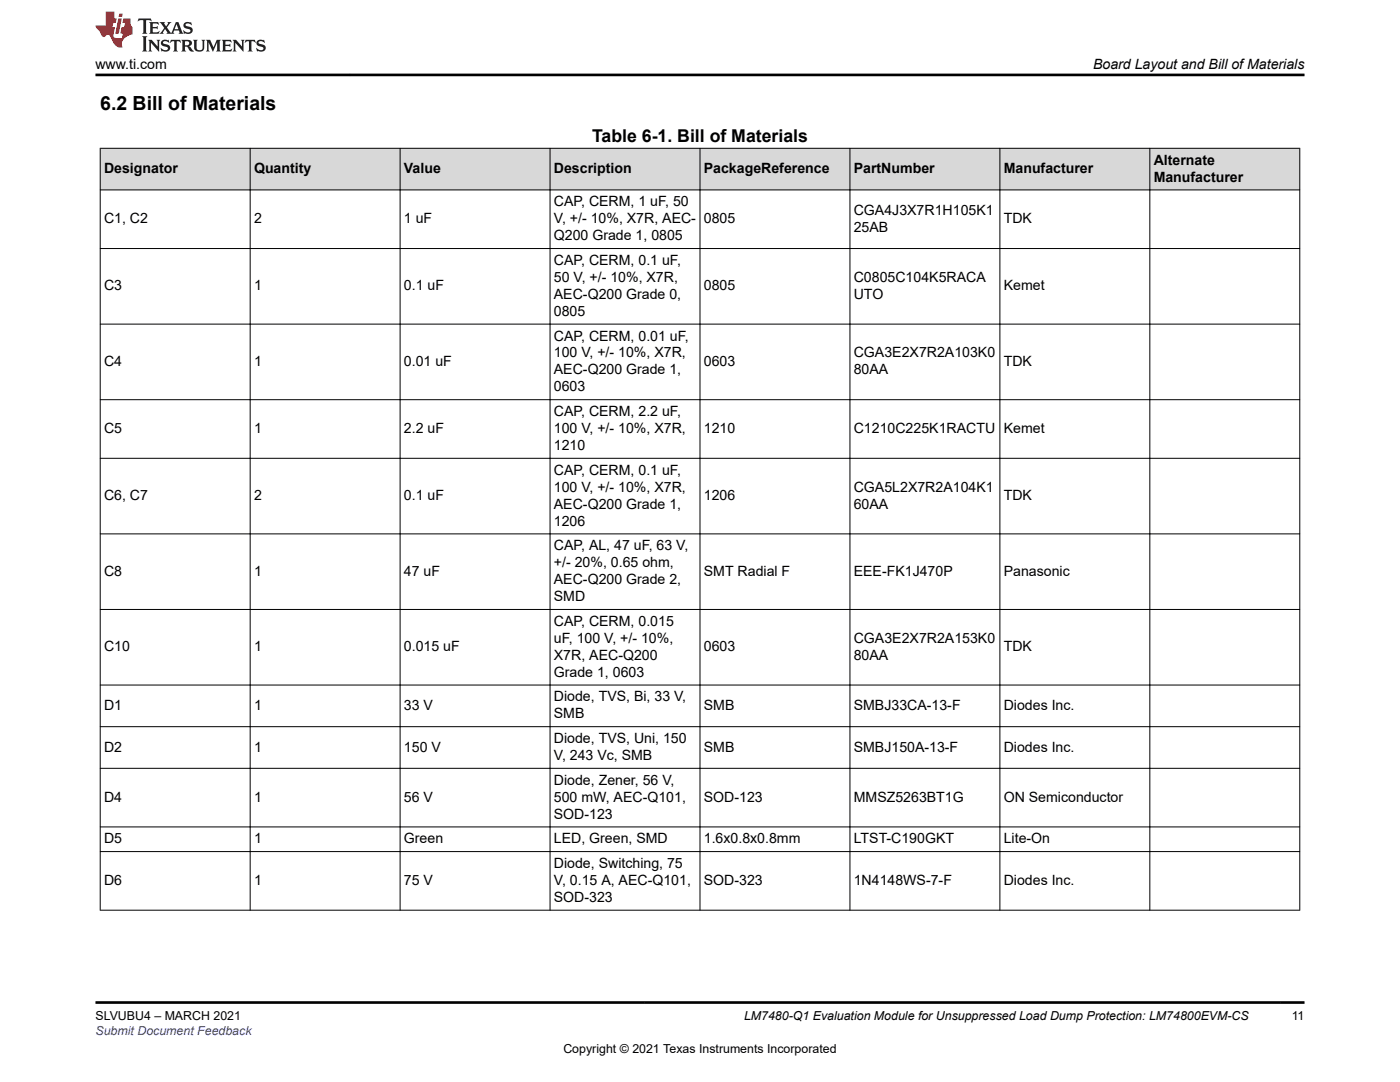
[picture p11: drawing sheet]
<svg xmlns="http://www.w3.org/2000/svg" width="279mm" height="216mm" viewBox="0 0 279 216" stroke-linecap="round" stroke-linejoin="round" font-family="sans-serif">
<defs><g id="words">
<text font-size="3.9" x="20" y="22">6.2 Bill of Materials</text>
<text font-size="3.5" x="118.2" y="28.4">Table 6-1. Bill of Materials</text>
<g font-size="2.8">
<text x="19" y="13.8">www.ti.com</text>
<text x="218.1" y="13.8">Board Layout and Bill of Materials</text>
<text x="20.8" y="34.6">Designator</text>
<text x="50.7" y="34.6">Quantity</text>
<text x="80.6" y="34.6">Value</text>
<text x="110.5" y="34.6">Description</text>
<text x="140.5" y="34.6">PackageReference</text>
<text x="170.4" y="34.6">PartNumber</text>
<text x="200.3" y="34.6">Manufacturer</text>
<text x="230.2" y="32.9">Alternate</text>
<text x="110.5" y="41.2">CAP, CERM, 1 uF, 50</text>
<text x="230.2" y="36.2">Manufacturer</text>
<text x="20.8" y="44.6">C1, C2</text>
<text x="50.7" y="44.6">2</text>
<text x="80.6" y="44.6">1 uF</text>
<text x="110.5" y="44.6">V, +/- 10%, X7R, AEC-</text>
<text x="110.5" y="47.9">Q200 Grade 1, 0805</text>
<text x="140.5" y="44.6">0805</text>
<text x="170.4" y="42.9">CGA4J3X7R1H105K1</text>
<text x="170.4" y="46.3">25AB</text>
<text x="200.3" y="44.6">TDK</text>
<text x="110.5" y="52.9">CAP, CERM, 0.1 uF,</text>
<text x="20.8" y="57.9">C3</text>
<text x="50.7" y="57.9">1</text>
<text x="80.6" y="57.9">0.1 uF</text>
<text x="110.5" y="56.3">50 V, +/- 10%, X7R,</text>
<text x="110.5" y="59.6">AEC-Q200 Grade 0,</text>
<text x="140.5" y="57.9">0805</text>
<text x="170.4" y="56.3">C0805C104K5RACA</text>
<text x="170.4" y="59.6">UTO</text>
<text x="200.3" y="57.9">Kemet</text>
<text x="110.5" y="63">0805</text>
<text x="110.5" y="67.9">CAP, CERM, 0.01 uF,</text>
<text x="110.5" y="71.3">100 V, +/- 10%, X7R,</text>
<text x="170.4" y="71.3">CGA3E2X7R2A103K0</text>
<text x="20.8" y="73">C4</text>
<text x="50.7" y="73">1</text>
<text x="80.6" y="73">0.01 uF</text>
<text x="110.5" y="74.7">AEC-Q200 Grade 1,</text>
<text x="140.5" y="73">0603</text>
<text x="170.4" y="74.7">80AA</text>
<text x="200.3" y="73">TDK</text>
<text x="110.5" y="78.1">0603</text>
<text x="110.5" y="83">CAP, CERM, 2.2 uF,</text>
<text x="20.8" y="86.4">C5</text>
<text x="50.7" y="86.4">1</text>
<text x="80.6" y="86.4">2.2 uF</text>
<text x="110.5" y="86.4">100 V, +/- 10%, X7R,</text>
<text x="110.5" y="89.8">1210</text>
<text x="140.5" y="86.4">1210</text>
<text x="170.4" y="86.4">C1210C225K1RACTU</text>
<text x="200.3" y="86.4">Kemet</text>
<text x="110.5" y="94.7">CAP, CERM, 0.1 uF,</text>
<text x="20.8" y="99.8">C6, C7</text>
<text x="50.7" y="99.8">2</text>
<text x="80.6" y="99.8">0.1 uF</text>
<text x="110.5" y="98.1">100 V, +/- 10%, X7R,</text>
<text x="110.5" y="101.5">AEC-Q200 Grade 1,</text>
<text x="140.5" y="99.8">1206</text>
<text x="170.4" y="98.1">CGA5L2X7R2A104K1</text>
<text x="170.4" y="101.5">60AA</text>
<text x="200.3" y="99.8">TDK</text>
<text x="110.5" y="104.9">1206</text>
<text x="110.5" y="109.8">CAP, AL, 47 uF, 63 V,</text>
<text x="110.5" y="113.2">+/- 20%, 0.65 ohm,</text>
<text x="20.8" y="114.9">C8</text>
<text x="50.7" y="114.9">1</text>
<text x="80.6" y="114.9">47 uF</text>
<text x="110.5" y="116.6">AEC-Q200 Grade 2,</text>
<text x="110.5" y="120">SMD</text>
<text x="140.5" y="114.9">SMT Radial F</text>
<text x="170.4" y="114.9">EEE-FK1J470P</text>
<text x="200.3" y="114.9">Panasonic</text>
<text x="110.5" y="124.9">CAP, CERM, 0.015</text>
<text x="20.8" y="130">C10</text>
<text x="50.7" y="130">1</text>
<text x="80.6" y="130">0.015 uF</text>
<text x="110.5" y="128.3">uF, 100 V, +/- 10%,</text>
<text x="110.5" y="131.7">X7R, AEC-Q200</text>
<text x="140.5" y="130">0603</text>
<text x="170.4" y="128.3">CGA3E2X7R2A153K0</text>
<text x="170.4" y="131.7">80AA</text>
<text x="200.3" y="130">TDK</text>
<text x="110.5" y="135">Grade 1, 0603</text>
<text x="20.8" y="141.7">D1</text>
<text x="50.7" y="141.7">1</text>
<text x="80.6" y="141.7">33 V</text>
<text x="110.5" y="140">Diode, TVS, Bi, 33 V,</text>
<text x="110.5" y="143.4">SMB</text>
<text x="140.5" y="141.7">SMB</text>
<text x="170.4" y="141.7">SMBJ33CA-13-F</text>
<text x="200.3" y="141.7">Diodes Inc.</text>
<text x="20.8" y="150">D2</text>
<text x="50.7" y="150">1</text>
<text x="80.6" y="150">150 V</text>
<text x="110.5" y="148.3">Diode, TVS, Uni, 150</text>
<text x="140.5" y="150">SMB</text>
<text x="170.4" y="150">SMBJ150A-13-F</text>
<text x="200.3" y="150">Diodes Inc.</text>
<text x="110.5" y="151.7">V, 243 Vc, SMB</text>
<text x="20.8" y="160">D4</text>
<text x="50.7" y="160">1</text>
<text x="80.6" y="160">56 V</text>
<text x="110.5" y="156.6">Diode, Zener, 56 V,</text>
<text x="110.5" y="160">500 mW, AEC-Q101,</text>
<text x="140.5" y="160">SOD-123</text>
<text x="170.4" y="160">MMSZ5263BT1G</text>
<text x="200.3" y="160">ON Semiconductor</text>
<text x="110.5" y="163.4">SOD-123</text>
<text x="20.8" y="168.3">D5</text>
<text x="50.7" y="168.3">1</text>
<text x="80.6" y="168.3">Green</text>
<text x="110.5" y="168.3">LED, Green, SMD</text>
<text x="110.5" y="173.2">Diode, Switching, 75</text>
<text x="140.5" y="168.3">1.6x0.8x0.8mm</text>
<text x="170.4" y="168.3">LTST-C190GKT</text>
<text x="200.3" y="168.3">Lite-On</text>
<text x="20.8" y="176.6">D6</text>
<text x="50.7" y="176.6">1</text>
<text x="80.6" y="176.6">75 V</text>
<text x="110.5" y="176.6">V, 0.15 A, AEC-Q101,</text>
<text x="110.5" y="180">SOD-323</text>
<text x="140.5" y="176.6">SOD-323</text>
<text x="170.4" y="176.6">1N4148WS-7-F</text>
<text x="200.3" y="176.6">Diodes Inc.</text>
</g>
<g font-size="2.5">
<text x="19" y="203.6">SLVUBU4 – MARCH 2021</text>
<text x="148.5" y="203.6">LM7480-Q1 Evaluation Module for Unsuppressed Load Dump Protection: LM74800EVM-CS</text>
<text x="257.8" y="203.6">11</text>
<text x="112.4" y="210">Copyright © 2021 Texas Instruments Incorporated</text>
</g>
<text font-size="2.5" fill="#00f" x="19" y="206.5">Submit Document Feedback</text>
</g></defs>
<g fill="#d8d8d8">
<path d="M20 29.6h239.4v8.3h-239.4z" fill-rule="evenodd"/>
<path d="M20.1 29.7h29.8v8.1h-29.8z" fill-rule="evenodd"/>
<path d="M50 29.7h29.8v8.1h-29.8z" fill-rule="evenodd"/>
<path d="M79.9 29.7h29.8v8.1h-29.8z" fill-rule="evenodd"/>
<path d="M109.8 29.7h29.8v8.1h-29.8z" fill-rule="evenodd"/>
<path d="M139.8 29.7h29.8v8.1h-29.8z" fill-rule="evenodd"/>
<path d="M169.7 29.7h29.8v8.1h-29.8z" fill-rule="evenodd"/>
<path d="M199.6 29.7h29.8v8.1h-29.8z" fill-rule="evenodd"/>
<path d="M229.5 29.7h29.8v8.1h-29.8z" fill-rule="evenodd"/>
</g>
<g fill="none" stroke="#000" stroke-width=".2">
<path d="M19.9 29.6h239.6M19.9 37.9h239.6M20 29.5v152.2M49.9 29.5v152.2M79.8 29.5v152.2M109.8 29.5v152.2M139.7 29.5v152.2M169.6 29.5v152.2M199.5 29.5v152.2M229.5 29.5v152.2M259.4 29.5v152.2M19.9 49.6h239.6"/>
<path d="M19.9 64.7h239.6M19.9 79.8h239.6M19.9 91.4h239.6M19.9 106.5h239.6M19.9 121.6h239.6M19.9 136.7h239.6M19.9 145h239.6M19.9 153.3h239.6M19.9 165h239.6M19.9 169.9h239.6M19.9 181.6h239.6"/>
</g>
<path d="M27.7 3.7l-.2 .6 .5-.3h.6v.2v2.2l-.2 .3h1l-.2-.3v-2.2v-.2h.5l.5 .3-.1-.6zM29.8 4.4l.2 .4v1.6l-.2 .3h1.9l.1-.5a1.08 1.08 0 0 1-1.3 .1v-.6h.6l.4 .1v-.6l-.4 .2h-.6v-.6l.2-.1a1 1 0 0 1 1 .3l-.1-.6zM31.8 4.4l1 1.2-1 1.1h.9l-.2-.2 .4-.7 .5 .7-.2 .2h1.6l-.2-.2 .1-.4h1l.1 .4-.1 .2h.9l-.2-.3-.8-2h-.5l-1 2.2-.8-1.1 .9-1.1h-.8l.2 .2-.5 .7-.3-.7 .1-.2zM35.2 4.8l.4 1h-.8zM36.8 4.6a.65 .65 0 0 0-.2 .7 .65 .65 0 0 0 .6 .4l.7 .2 .1 .2a.79 .79 0 0 1-.7 .4 .79 .79 0 0 1-.7-.5l.1 .7 .2-.1a.93 .93 0 0 0 1.1 .1 .93 .93 0 0 0 .4-.9 1.46 1.46 0 0 0-1.2-.6l-.1-.4a1.09 1.09 0 0 1 1.2 .2l-.2-.6-.1 .1-.6-.1zM28.4 7.2l.2 .4v2.3l-.2 .4h1l-.2-.4v-2.3l.2-.4zM29.6 7.9l.2 .4v1.6l-.2 .4h.8l-.3-.4v-1.4l1.7 1.8v-2l.2-.4h-.8l.2 .3 .1 1.1-1.2-1.4zM32.3 8.1a.65 .65 0 0 0-.2 .7 .65 .65 0 0 0 .7 .4l.6 .2 .1 .3a.79 .79 0 0 1-.7 .3 .79 .79 0 0 1-.7-.5l.1 .8 .2-.1a.93 .93 0 0 0 1.1 0 .93 .93 0 0 0 .4-.9 1.46 1.46 0 0 0-1.2-.6l-.1-.4a1.09 1.09 0 0 1 1.2 .2l-.2-.6-.1 .1-.6-.1zM34.1 7.9l-.1 .7a.63 .63 0 0 1 .7-.4l.1 1.7-.3 .4h1l-.2-.4v-1.7a.66 .66 0 0 1 .8 .4l-.1-.7zM36.2 7.9l.2 .4v1.6l-.2 .4h.9l-.2-.2v-.8l.5 .1 .1 .1a.79 .79 0 0 0 1.2 .7l-1-1a.61 .61 0 0 0 .6-.6 .61 .61 0 0 0-.5-.6zM36.9 8.3l.2-.1a.47 .47 0 0 1 .5 .1 .47 .47 0 0 1 .1 .5l-.2 .2h-.6zM38.5 7.9l.2 .3a2.27 2.27 0 0 0 .4 1.9 1.04 1.04 0 0 0 1.7-.6v-1.3l.2-.3h-.8l.2 .4v1.2a.6 .6 0 0 1-.6 .5 .6 .6 0 0 1-.6-.5v-1.2l.3-.4zM41.1 7.9l.2 .4v1.6l-.2 .4h.7l-.2-.4v-1.5l.9 1.9 .8-1.9v1.5l-.2 .4h1l-.3-.4v-1.6l.3-.4h-.8l-.7 1.6-.7-1.6zM44.3 7.9l.2 .4v1.6l-.2 .4h1.9l.1-.6a1.09 1.09 0 0 1-1.3 .1v-.6h.6l.4 .2v-.7l-.4 .2h-.6v-.5l.2-.2a1.01 1.01 0 0 1 1 .3l-.1-.6zM46.4 7.9l.3 .4v1.6l-.3 .4h.8l-.2-.4v-1.4l1.6 1.8v-2l.2-.4h-.7l.2 .3v1.1l-1.2-1.4zM49 7.9l-.1 .7a.63 .63 0 0 1 .8-.4v1.7l-.3 .4h1l-.2-.4v-1.7a.66 .66 0 0 1 .8 .4l-.1-.7zM51.4 8.1a.65 .65 0 0 0-.2 .7 .65 .65 0 0 0 .6 .4l.6 .2 .2 .3a.79 .79 0 0 1-.8 .3 .79 .79 0 0 1-.6-.5l.1 .8 .2-.1a.93 .93 0 0 0 1 0 .93 .93 0 0 0 .5-.9 1.46 1.46 0 0 0-1.3-.6l-.1-.4a1.09 1.09 0 0 1 1.3 .2l-.2-.6-.2 .1-.5-.1z" fill="#231f20"/>
<path d="M21.1 2.3v2.8h-2.1l.1 .4 .9 .9a.95 .95 0 0 0 .9 .9 .59 .59 0 0 1 .6-.3 .59 .59 0 0 1 .5 .3l.4 .8a1.59 1.59 0 0 0 2.1 1.3 1.61 1.61 0 0 1 1-2.2l1-.4-.1-1.4a1.59 1.59 0 0 1-.4-1.7h-1.4l-.2 .9h.5l-.1 .8h-.5l-.2 1v.3h.4l-.2 .9h-.6a.73 .73 0 0 1-1.1-.6l.3-1.6h-.5l.2-.8h.5l.2-.9h-.5v-1.4zM23.6 3.7l-.6 3h.7l.6-3zM23.8 2.7l-.1 .7h.7l.1-.7z" fill="#ed1c24"/>
<path d="M19 15h241.3M19 200h241.3" fill="none" stroke="#000" stroke-width=".53"/>
<use href="#words"/>
</svg>
